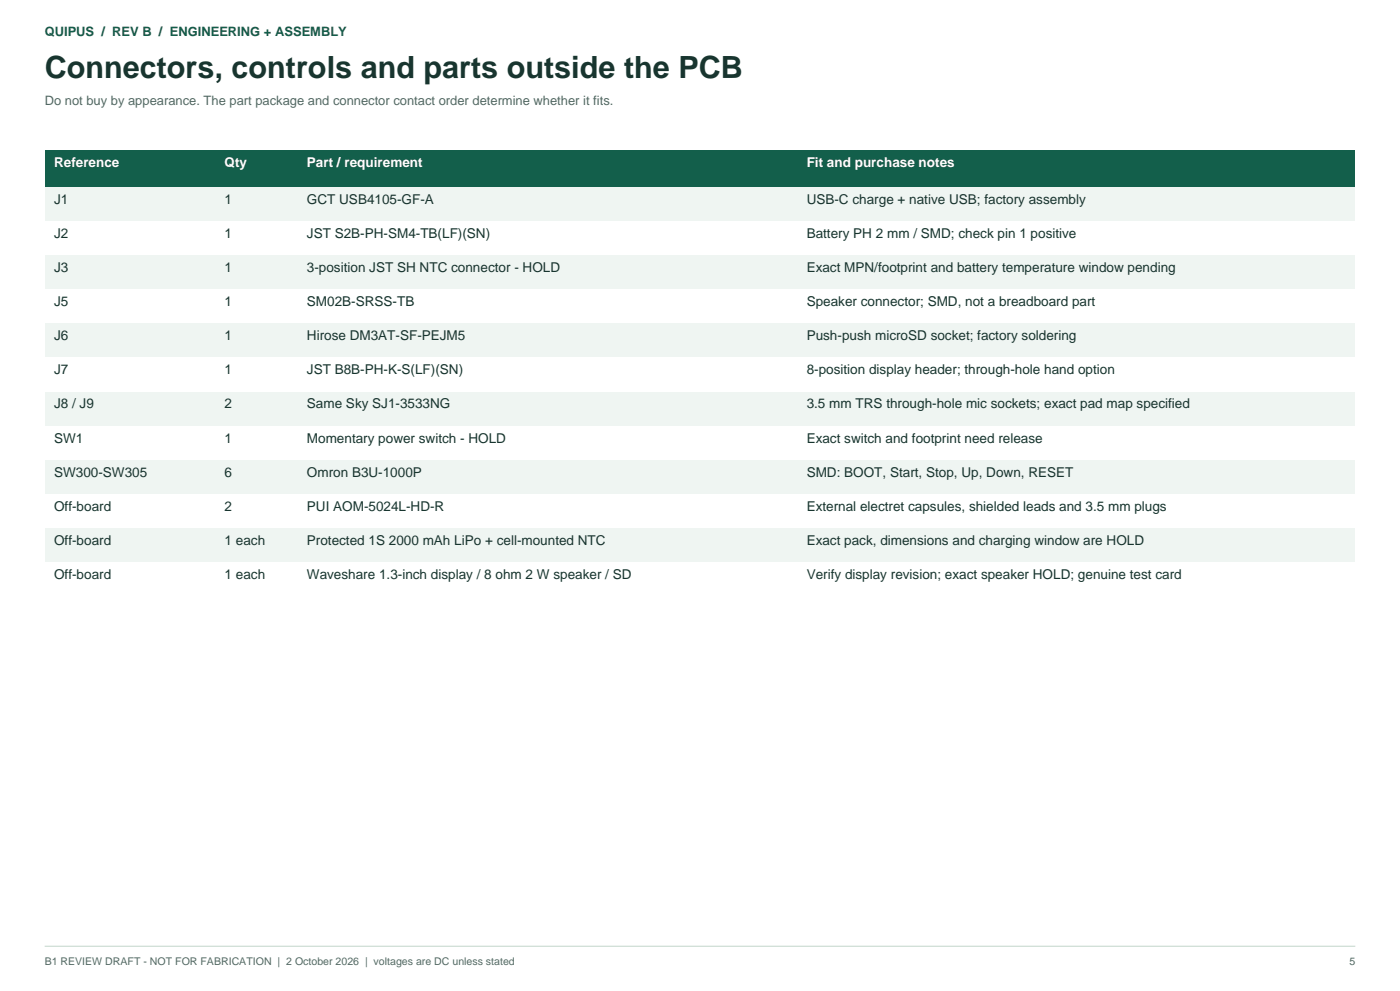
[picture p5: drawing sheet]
<svg xmlns="http://www.w3.org/2000/svg" width="420mm" height="297mm" viewBox="0 0 420 297" stroke-linecap="round" stroke-linejoin="round" font-family="sans-serif">
<defs><g id="words">
<text font-size="9.2" fill="#18352f" x="13.4" y="23.3">Connectors, controls and parts outside the PCB</text>
<g font-size="4.1" fill="#fff">
<text x="16.2" y="50.1">Reference</text>
<text x="67.4" y="50.1">Qty</text>
<text x="92.1" y="50.1">Part / requirement</text>
<text x="242" y="50.1">Fit and purchase notes</text>
</g>
<g font-size="4.1" fill="#18352f">
<text x="16.2" y="61">J1</text>
<text x="67.4" y="61">1</text>
<text x="92.1" y="61">GCT USB4105-GF-A</text>
<text x="242" y="61">USB-C charge + native USB; factory assembly</text>
<text x="16.2" y="71.3">J2</text>
<text x="67.4" y="71.3">1</text>
<text x="92.1" y="71.3">JST S2B-PH-SM4-TB(LF)(SN)</text>
<text x="242" y="71.3">Battery PH 2 mm / SMD; check pin 1 positive</text>
<text x="16.2" y="81.5">J3</text>
<text x="67.4" y="81.5">1</text>
<text x="92.1" y="81.5">3-position JST SH NTC connector - HOLD</text>
<text x="242" y="81.5">Exact MPN/footprint and battery temperature window pending</text>
<text x="16.2" y="91.7">J5</text>
<text x="67.4" y="91.7">1</text>
<text x="92.1" y="91.7">SM02B-SRSS-TB</text>
<text x="242" y="91.7">Speaker connector; SMD, not a breadboard part</text>
<text x="16.2" y="102">J6</text>
<text x="67.4" y="102">1</text>
<text x="92.1" y="102">Hirose DM3AT-SF-PEJM5</text>
<text x="242" y="102">Push-push microSD socket; factory soldering</text>
<text x="16.2" y="112.2">J7</text>
<text x="67.4" y="112.2">1</text>
<text x="92.1" y="112.2">JST B8B-PH-K-S(LF)(SN)</text>
<text x="242" y="112.2">8-position display header; through-hole hand option</text>
<text x="16.2" y="122.4">J8 / J9</text>
<text x="67.4" y="122.4">2</text>
<text x="92.1" y="122.4">Same Sky SJ1-3533NG</text>
<text x="242" y="122.4">3.5 mm TRS through-hole mic sockets; exact pad map specified</text>
<text x="16.2" y="132.6">SW1</text>
<text x="67.4" y="132.6">1</text>
<text x="92.1" y="132.6">Momentary power switch - HOLD</text>
<text x="242" y="132.6">Exact switch and footprint need release</text>
<text x="16.2" y="142.9">SW300-SW305</text>
<text x="67.4" y="142.9">6</text>
<text x="92.1" y="142.9">Omron B3U-1000P</text>
<text x="242" y="142.9">SMD: BOOT, Start, Stop, Up, Down, RESET</text>
<text x="16.2" y="153.1">Off-board</text>
<text x="67.4" y="153.1">2</text>
<text x="92.1" y="153.1">PUI AOM-5024L-HD-R</text>
<text x="242" y="153.1">External electret capsules, shielded leads and 3.5 mm plugs</text>
<text x="16.2" y="163.3">Off-board</text>
<text x="67.4" y="163.3">1 each</text>
<text x="92.1" y="163.3">Protected 1S 2000 mAh LiPo + cell-mounted NTC</text>
<text x="242" y="163.3">Exact pack, dimensions and charging window are HOLD</text>
<text x="16.2" y="173.6">Off-board</text>
<text x="67.4" y="173.6">1 each</text>
<text x="92.1" y="173.6">Waveshare 1.3-inch display / 8 ohm 2 W speaker / SD</text>
<text x="242" y="173.6">Verify display revision; exact speaker HOLD; genuine test card</text>
</g>
<text font-size="3.9" fill="#135f4b" x="13.4" y="10.9">QUIPUS / REV B / ENGINEERING + ASSEMBLY</text>
<text font-size="3.9" fill="#556961" x="13.4" y="31.4">Do not buy by appearance. The part package and connector contact order determine whether it fits.</text>
<g font-size="3.2" fill="#556961">
<text x="13.4" y="289.2">B1 REVIEW DRAFT - NOT FOR FABRICATION | 2 October 2026 | voltages are DC unless stated</text>
<text x="404.8" y="289.2">5</text>
</g>
</g></defs>
<path d="M13.4 283.6h393.2" fill="none" stroke="#cbdbd2" stroke-width=".35"/>
<path d="M13.4 45.2h393v10.9h-393z" fill-rule="evenodd" fill="#135f4b"/>
<path d="M13.4 56.1h393v10.2h-393z" fill-rule="evenodd" fill="#eff5f2"/>
<path d="M13.4 66.3h393v10.3h-393z" fill-rule="evenodd" fill="#fff"/>
<path d="M13.4 76.6h393v10.2h-393z" fill-rule="evenodd" fill="#eff5f2"/>
<path d="M13.4 86.8h393v10.2h-393z" fill-rule="evenodd" fill="#fff"/>
<path d="M13.4 97h393v10.2h-393z" fill-rule="evenodd" fill="#eff5f2"/>
<path d="M13.4 107.2h393v10.3h-393z" fill-rule="evenodd" fill="#fff"/>
<path d="M13.4 117.5h393v10.2h-393z" fill-rule="evenodd" fill="#eff5f2"/>
<path d="M13.4 127.7h393v10.2h-393z" fill-rule="evenodd" fill="#fff"/>
<path d="M13.4 137.9h393v10.3h-393z" fill-rule="evenodd" fill="#eff5f2"/>
<path d="M13.4 148.2h393v10.2h-393z" fill-rule="evenodd" fill="#fff"/>
<path d="M13.4 158.4h393v10.2h-393z" fill-rule="evenodd" fill="#eff5f2"/>
<path d="M13.4 168.6h393v10.3h-393z" fill-rule="evenodd" fill="#fff"/>
<use href="#words"/>
</svg>
